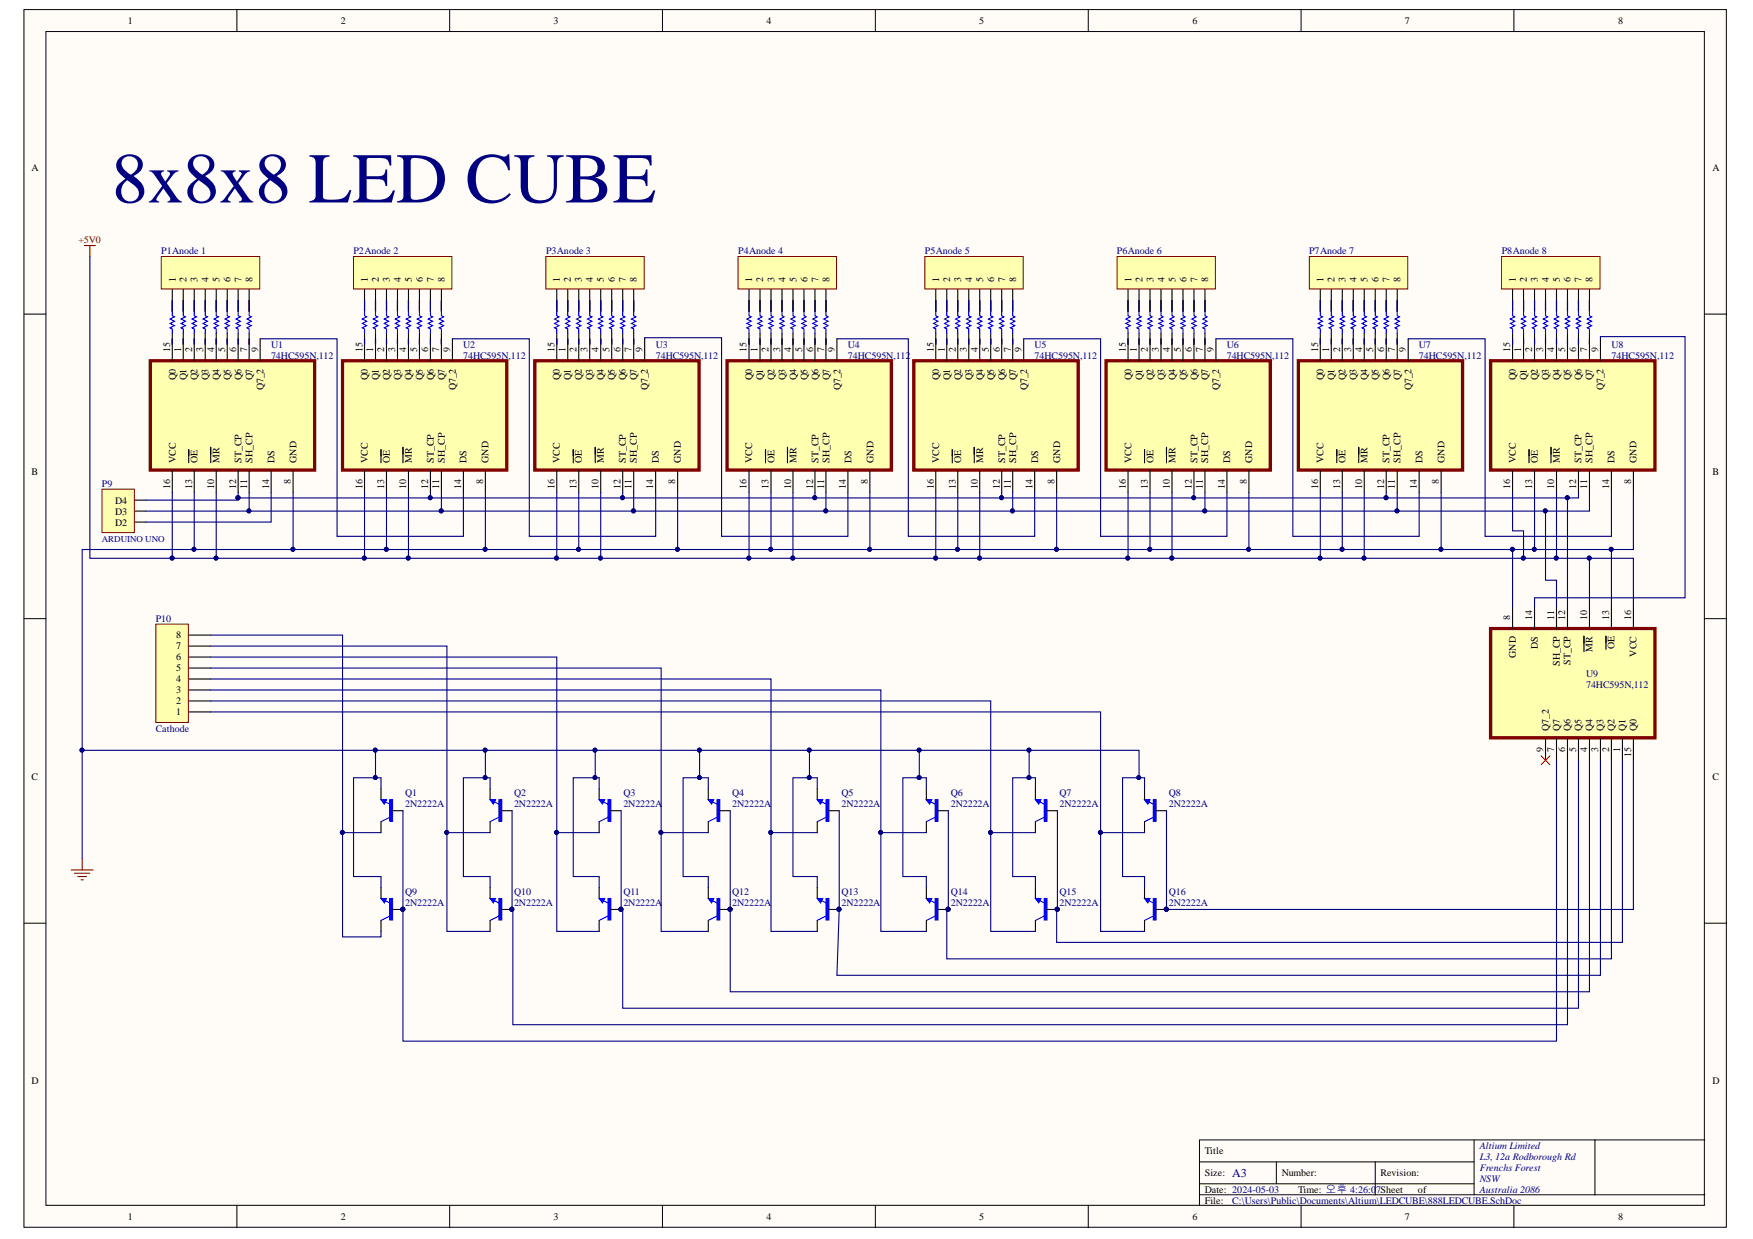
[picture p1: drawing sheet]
<svg xmlns="http://www.w3.org/2000/svg" width="297mm" height="210mm" viewBox="0 0 297 210" stroke-linecap="round" stroke-linejoin="round" font-family="sans-serif">
<defs><g id="words">
<text font-size="12.1" fill="#000080" x="18.9" y="34.3">8x8x8 LED CUBE</text>
<text font-size="2" fill="#000080" x="208.8" y="199.4">A3</text>
<g font-size="1.7">
<text x="21.6" y="4.1">1</text>
<text x="57.8" y="4.1">2</text>
<text x="93.8" y="4.1">3</text>
<text x="129.9" y="4.1">4</text>
<text x="165.9" y="4.1">5</text>
<text x="202" y="4.1">6</text>
<text x="238.1" y="4.1">7</text>
<text x="274.2" y="4.1">8</text>
<text x="5.3" y="28.9">A</text>
<text x="290.2" y="28.9">A</text>
<text x="29.8" y="47.7" transform="rotate(-90 29.8 47.7)">1</text>
<text x="31.6" y="47.7" transform="rotate(-90 31.6 47.7)">2</text>
<text x="33.5" y="47.7" transform="rotate(-90 33.5 47.7)">3</text>
<text x="35.4" y="47.7" transform="rotate(-90 35.4 47.7)">4</text>
<text x="37.2" y="47.7" transform="rotate(-90 37.2 47.7)">5</text>
<text x="39.1" y="47.7" transform="rotate(-90 39.1 47.7)">6</text>
<text x="40.9" y="47.7" transform="rotate(-90 40.9 47.7)">7</text>
<text x="42.8" y="47.7" transform="rotate(-90 42.8 47.7)">8</text>
<text x="62.3" y="47.7" transform="rotate(-90 62.3 47.7)">1</text>
<text x="64.2" y="47.7" transform="rotate(-90 64.2 47.7)">2</text>
<text x="66" y="47.7" transform="rotate(-90 66 47.7)">3</text>
<text x="67.9" y="47.7" transform="rotate(-90 67.9 47.7)">4</text>
<text x="69.8" y="47.7" transform="rotate(-90 69.8 47.7)">5</text>
<text x="71.6" y="47.7" transform="rotate(-90 71.6 47.7)">6</text>
<text x="73.5" y="47.7" transform="rotate(-90 73.5 47.7)">7</text>
<text x="75.4" y="47.7" transform="rotate(-90 75.4 47.7)">8</text>
<text x="94.9" y="47.7" transform="rotate(-90 94.9 47.7)">1</text>
<text x="96.7" y="47.7" transform="rotate(-90 96.7 47.7)">2</text>
<text x="98.6" y="47.7" transform="rotate(-90 98.6 47.7)">3</text>
<text x="100.5" y="47.7" transform="rotate(-90 100.5 47.7)">4</text>
<text x="102.3" y="47.7" transform="rotate(-90 102.3 47.7)">5</text>
<text x="104.2" y="47.7" transform="rotate(-90 104.2 47.7)">6</text>
<text x="106.1" y="47.7" transform="rotate(-90 106.1 47.7)">7</text>
<text x="107.9" y="47.7" transform="rotate(-90 107.9 47.7)">8</text>
<text x="127.4" y="47.7" transform="rotate(-90 127.4 47.7)">1</text>
<text x="129.3" y="47.7" transform="rotate(-90 129.3 47.7)">2</text>
<text x="131.3" y="47.7" transform="rotate(-90 131.3 47.7)">3</text>
<text x="133.1" y="47.7" transform="rotate(-90 133.1 47.7)">4</text>
<text x="135" y="47.7" transform="rotate(-90 135 47.7)">5</text>
<text x="136.8" y="47.7" transform="rotate(-90 136.8 47.7)">6</text>
<text x="138.7" y="47.7" transform="rotate(-90 138.7 47.7)">7</text>
<text x="140.6" y="47.7" transform="rotate(-90 140.6 47.7)">8</text>
<text x="159.2" y="47.7" transform="rotate(-90 159.2 47.7)">1</text>
<text x="161" y="47.7" transform="rotate(-90 161 47.7)">2</text>
<text x="162.9" y="47.7" transform="rotate(-90 162.9 47.7)">3</text>
<text x="164.7" y="47.7" transform="rotate(-90 164.7 47.7)">4</text>
<text x="166.6" y="47.7" transform="rotate(-90 166.6 47.7)">5</text>
<text x="168.5" y="47.7" transform="rotate(-90 168.5 47.7)">6</text>
<text x="170.3" y="47.7" transform="rotate(-90 170.3 47.7)">7</text>
<text x="172.2" y="47.7" transform="rotate(-90 172.2 47.7)">8</text>
<text x="191.7" y="47.7" transform="rotate(-90 191.7 47.7)">1</text>
<text x="193.6" y="47.7" transform="rotate(-90 193.6 47.7)">2</text>
<text x="195.4" y="47.7" transform="rotate(-90 195.4 47.7)">3</text>
<text x="197.3" y="47.7" transform="rotate(-90 197.3 47.7)">4</text>
<text x="199.2" y="47.7" transform="rotate(-90 199.2 47.7)">5</text>
<text x="201" y="47.7" transform="rotate(-90 201 47.7)">6</text>
<text x="202.9" y="47.7" transform="rotate(-90 202.9 47.7)">7</text>
<text x="204.7" y="47.7" transform="rotate(-90 204.7 47.7)">8</text>
<text x="224.3" y="47.7" transform="rotate(-90 224.3 47.7)">1</text>
<text x="226.1" y="47.7" transform="rotate(-90 226.1 47.7)">2</text>
<text x="228" y="47.7" transform="rotate(-90 228 47.7)">3</text>
<text x="229.9" y="47.7" transform="rotate(-90 229.9 47.7)">4</text>
<text x="231.7" y="47.7" transform="rotate(-90 231.7 47.7)">5</text>
<text x="233.6" y="47.7" transform="rotate(-90 233.6 47.7)">6</text>
<text x="235.4" y="47.7" transform="rotate(-90 235.4 47.7)">7</text>
<text x="237.3" y="47.7" transform="rotate(-90 237.3 47.7)">8</text>
<text x="256.8" y="47.7" transform="rotate(-90 256.8 47.7)">1</text>
<text x="258.7" y="47.7" transform="rotate(-90 258.7 47.7)">2</text>
<text x="260.6" y="47.7" transform="rotate(-90 260.6 47.7)">3</text>
<text x="262.4" y="47.7" transform="rotate(-90 262.4 47.7)">4</text>
<text x="264.3" y="47.7" transform="rotate(-90 264.3 47.7)">5</text>
<text x="266.1" y="47.7" transform="rotate(-90 266.1 47.7)">6</text>
<text x="268" y="47.7" transform="rotate(-90 268 47.7)">7</text>
<text x="269.9" y="47.7" transform="rotate(-90 269.9 47.7)">8</text>
<text x="28.8" y="59.6" transform="rotate(-90 28.8 59.6)">15</text>
<text x="30.7" y="59.6" transform="rotate(-90 30.7 59.6)">1</text>
<text x="32.6" y="59.6" transform="rotate(-90 32.6 59.6)">2</text>
<text x="34.4" y="59.6" transform="rotate(-90 34.4 59.6)">3</text>
<text x="36.3" y="59.6" transform="rotate(-90 36.3 59.6)">4</text>
<text x="38.1" y="59.6" transform="rotate(-90 38.1 59.6)">5</text>
<text x="40" y="59.6" transform="rotate(-90 40 59.6)">6</text>
<text x="41.9" y="59.6" transform="rotate(-90 41.9 59.6)">7</text>
<text x="43.7" y="59.6" transform="rotate(-90 43.7 59.6)">9</text>
<text x="61.4" y="59.6" transform="rotate(-90 61.4 59.6)">15</text>
<text x="63.3" y="59.6" transform="rotate(-90 63.3 59.6)">1</text>
<text x="65.1" y="59.6" transform="rotate(-90 65.1 59.6)">2</text>
<text x="67" y="59.6" transform="rotate(-90 67 59.6)">3</text>
<text x="68.8" y="59.6" transform="rotate(-90 68.8 59.6)">4</text>
<text x="70.7" y="59.6" transform="rotate(-90 70.7 59.6)">5</text>
<text x="72.6" y="59.6" transform="rotate(-90 72.6 59.6)">6</text>
<text x="74.4" y="59.6" transform="rotate(-90 74.4 59.6)">7</text>
<text x="76.3" y="59.6" transform="rotate(-90 76.3 59.6)">9</text>
<text x="94" y="59.6" transform="rotate(-90 94 59.6)">15</text>
<text x="95.8" y="59.6" transform="rotate(-90 95.8 59.6)">1</text>
<text x="97.7" y="59.6" transform="rotate(-90 97.7 59.6)">2</text>
<text x="99.5" y="59.6" transform="rotate(-90 99.5 59.6)">3</text>
<text x="101.4" y="59.6" transform="rotate(-90 101.4 59.6)">4</text>
<text x="103.3" y="59.6" transform="rotate(-90 103.3 59.6)">5</text>
<text x="105.1" y="59.6" transform="rotate(-90 105.1 59.6)">6</text>
<text x="107" y="59.6" transform="rotate(-90 107 59.6)">7</text>
<text x="108.8" y="59.6" transform="rotate(-90 108.8 59.6)">9</text>
<text x="126.5" y="59.6" transform="rotate(-90 126.5 59.6)">15</text>
<text x="128.4" y="59.6" transform="rotate(-90 128.4 59.6)">1</text>
<text x="130.2" y="59.6" transform="rotate(-90 130.2 59.6)">2</text>
<text x="132.2" y="59.6" transform="rotate(-90 132.2 59.6)">3</text>
<text x="134" y="59.6" transform="rotate(-90 134 59.6)">4</text>
<text x="135.9" y="59.6" transform="rotate(-90 135.9 59.6)">5</text>
<text x="137.8" y="59.6" transform="rotate(-90 137.8 59.6)">6</text>
<text x="139.6" y="59.6" transform="rotate(-90 139.6 59.6)">7</text>
<text x="141.5" y="59.6" transform="rotate(-90 141.5 59.6)">9</text>
<text x="158.2" y="59.6" transform="rotate(-90 158.2 59.6)">15</text>
<text x="160.1" y="59.6" transform="rotate(-90 160.1 59.6)">1</text>
<text x="162" y="59.6" transform="rotate(-90 162 59.6)">2</text>
<text x="163.8" y="59.6" transform="rotate(-90 163.8 59.6)">3</text>
<text x="165.7" y="59.6" transform="rotate(-90 165.7 59.6)">4</text>
<text x="167.5" y="59.6" transform="rotate(-90 167.5 59.6)">5</text>
<text x="169.4" y="59.6" transform="rotate(-90 169.4 59.6)">6</text>
<text x="171.3" y="59.6" transform="rotate(-90 171.3 59.6)">7</text>
<text x="173.1" y="59.6" transform="rotate(-90 173.1 59.6)">9</text>
<text x="190.8" y="59.6" transform="rotate(-90 190.8 59.6)">15</text>
<text x="192.7" y="59.6" transform="rotate(-90 192.7 59.6)">1</text>
<text x="194.5" y="59.6" transform="rotate(-90 194.5 59.6)">2</text>
<text x="196.4" y="59.6" transform="rotate(-90 196.4 59.6)">3</text>
<text x="198.2" y="59.6" transform="rotate(-90 198.2 59.6)">4</text>
<text x="200.1" y="59.6" transform="rotate(-90 200.1 59.6)">5</text>
<text x="202" y="59.6" transform="rotate(-90 202 59.6)">6</text>
<text x="203.8" y="59.6" transform="rotate(-90 203.8 59.6)">7</text>
<text x="205.7" y="59.6" transform="rotate(-90 205.7 59.6)">9</text>
<text x="223.4" y="59.6" transform="rotate(-90 223.4 59.6)">15</text>
<text x="225.2" y="59.6" transform="rotate(-90 225.2 59.6)">1</text>
<text x="227.1" y="59.6" transform="rotate(-90 227.1 59.6)">2</text>
<text x="228.9" y="59.6" transform="rotate(-90 228.9 59.6)">3</text>
<text x="230.8" y="59.6" transform="rotate(-90 230.8 59.6)">4</text>
<text x="232.7" y="59.6" transform="rotate(-90 232.7 59.6)">5</text>
<text x="234.5" y="59.6" transform="rotate(-90 234.5 59.6)">6</text>
<text x="236.4" y="59.6" transform="rotate(-90 236.4 59.6)">7</text>
<text x="238.2" y="59.6" transform="rotate(-90 238.2 59.6)">9</text>
<text x="255.9" y="59.6" transform="rotate(-90 255.9 59.6)">15</text>
<text x="257.8" y="59.6" transform="rotate(-90 257.8 59.6)">1</text>
<text x="259.6" y="59.6" transform="rotate(-90 259.6 59.6)">2</text>
<text x="261.5" y="59.6" transform="rotate(-90 261.5 59.6)">3</text>
<text x="263.4" y="59.6" transform="rotate(-90 263.4 59.6)">4</text>
<text x="265.2" y="59.6" transform="rotate(-90 265.2 59.6)">5</text>
<text x="267.1" y="59.6" transform="rotate(-90 267.1 59.6)">6</text>
<text x="268.9" y="59.6" transform="rotate(-90 268.9 59.6)">7</text>
<text x="270.8" y="59.6" transform="rotate(-90 270.8 59.6)">9</text>
<text x="29.8" y="64.5" transform="rotate(-90 29.8 64.5)">Q0</text>
<text x="31.6" y="64.5" transform="rotate(-90 31.6 64.5)">Q1</text>
<text x="33.5" y="64.5" transform="rotate(-90 33.5 64.5)">Q2</text>
<text x="35.4" y="64.5" transform="rotate(-90 35.4 64.5)">Q3</text>
<text x="37.2" y="64.5" transform="rotate(-90 37.2 64.5)">Q4</text>
<text x="39.1" y="64.5" transform="rotate(-90 39.1 64.5)">Q5</text>
<text x="40.9" y="64.5" transform="rotate(-90 40.9 64.5)">Q6</text>
<text x="42.8" y="64.5" transform="rotate(-90 42.8 64.5)">Q7</text>
<text x="62.3" y="64.5" transform="rotate(-90 62.3 64.5)">Q0</text>
<text x="64.2" y="64.5" transform="rotate(-90 64.2 64.5)">Q1</text>
<text x="66" y="64.5" transform="rotate(-90 66 64.5)">Q2</text>
<text x="67.9" y="64.5" transform="rotate(-90 67.9 64.5)">Q3</text>
<text x="69.8" y="64.5" transform="rotate(-90 69.8 64.5)">Q4</text>
<text x="71.6" y="64.5" transform="rotate(-90 71.6 64.5)">Q5</text>
<text x="73.5" y="64.5" transform="rotate(-90 73.5 64.5)">Q6</text>
<text x="75.4" y="64.5" transform="rotate(-90 75.4 64.5)">Q7</text>
<text x="94.9" y="64.5" transform="rotate(-90 94.9 64.5)">Q0</text>
<text x="96.7" y="64.5" transform="rotate(-90 96.7 64.5)">Q1</text>
<text x="98.6" y="64.5" transform="rotate(-90 98.6 64.5)">Q2</text>
<text x="100.5" y="64.5" transform="rotate(-90 100.5 64.5)">Q3</text>
<text x="102.3" y="64.5" transform="rotate(-90 102.3 64.5)">Q4</text>
<text x="104.2" y="64.5" transform="rotate(-90 104.2 64.5)">Q5</text>
<text x="106.1" y="64.5" transform="rotate(-90 106.1 64.5)">Q6</text>
<text x="107.9" y="64.5" transform="rotate(-90 107.9 64.5)">Q7</text>
<text x="127.4" y="64.5" transform="rotate(-90 127.4 64.5)">Q0</text>
<text x="129.3" y="64.5" transform="rotate(-90 129.3 64.5)">Q1</text>
<text x="131.3" y="64.5" transform="rotate(-90 131.3 64.5)">Q2</text>
<text x="133.1" y="64.5" transform="rotate(-90 133.1 64.5)">Q3</text>
<text x="135" y="64.5" transform="rotate(-90 135 64.5)">Q4</text>
<text x="136.8" y="64.5" transform="rotate(-90 136.8 64.5)">Q5</text>
<text x="138.7" y="64.5" transform="rotate(-90 138.7 64.5)">Q6</text>
<text x="140.6" y="64.5" transform="rotate(-90 140.6 64.5)">Q7</text>
<text x="159.2" y="64.5" transform="rotate(-90 159.2 64.5)">Q0</text>
<text x="161" y="64.5" transform="rotate(-90 161 64.5)">Q1</text>
<text x="162.9" y="64.5" transform="rotate(-90 162.9 64.5)">Q2</text>
<text x="164.7" y="64.5" transform="rotate(-90 164.7 64.5)">Q3</text>
<text x="166.6" y="64.5" transform="rotate(-90 166.6 64.5)">Q4</text>
<text x="168.5" y="64.5" transform="rotate(-90 168.5 64.5)">Q5</text>
<text x="170.3" y="64.5" transform="rotate(-90 170.3 64.5)">Q6</text>
<text x="172.2" y="64.5" transform="rotate(-90 172.2 64.5)">Q7</text>
<text x="191.7" y="64.5" transform="rotate(-90 191.7 64.5)">Q0</text>
<text x="193.6" y="64.5" transform="rotate(-90 193.6 64.5)">Q1</text>
<text x="195.4" y="64.5" transform="rotate(-90 195.4 64.5)">Q2</text>
<text x="197.3" y="64.5" transform="rotate(-90 197.3 64.5)">Q3</text>
<text x="199.2" y="64.5" transform="rotate(-90 199.2 64.5)">Q4</text>
<text x="201" y="64.5" transform="rotate(-90 201 64.5)">Q5</text>
<text x="202.9" y="64.5" transform="rotate(-90 202.9 64.5)">Q6</text>
<text x="204.7" y="64.5" transform="rotate(-90 204.7 64.5)">Q7</text>
<text x="224.3" y="64.5" transform="rotate(-90 224.3 64.5)">Q0</text>
<text x="226.1" y="64.5" transform="rotate(-90 226.1 64.5)">Q1</text>
<text x="228" y="64.5" transform="rotate(-90 228 64.5)">Q2</text>
<text x="229.9" y="64.5" transform="rotate(-90 229.9 64.5)">Q3</text>
<text x="231.7" y="64.5" transform="rotate(-90 231.7 64.5)">Q4</text>
<text x="233.6" y="64.5" transform="rotate(-90 233.6 64.5)">Q5</text>
<text x="235.4" y="64.5" transform="rotate(-90 235.4 64.5)">Q6</text>
<text x="237.3" y="64.5" transform="rotate(-90 237.3 64.5)">Q7</text>
<text x="256.8" y="64.5" transform="rotate(-90 256.8 64.5)">Q0</text>
<text x="258.7" y="64.5" transform="rotate(-90 258.7 64.5)">Q1</text>
<text x="260.6" y="64.5" transform="rotate(-90 260.6 64.5)">Q2</text>
<text x="262.4" y="64.5" transform="rotate(-90 262.4 64.5)">Q3</text>
<text x="264.3" y="64.5" transform="rotate(-90 264.3 64.5)">Q4</text>
<text x="266.1" y="64.5" transform="rotate(-90 266.1 64.5)">Q5</text>
<text x="268" y="64.5" transform="rotate(-90 268 64.5)">Q6</text>
<text x="269.9" y="64.5" transform="rotate(-90 269.9 64.5)">Q7</text>
<text x="44.7" y="66.1" transform="rotate(-90 44.7 66.1)">Q7_2</text>
<text x="77.2" y="66.1" transform="rotate(-90 77.2 66.1)">Q7_2</text>
<text x="109.8" y="66.1" transform="rotate(-90 109.8 66.1)">Q7_2</text>
<text x="142.4" y="66.1" transform="rotate(-90 142.4 66.1)">Q7_2</text>
<text x="174" y="66.1" transform="rotate(-90 174 66.1)">Q7_2</text>
<text x="206.6" y="66.1" transform="rotate(-90 206.6 66.1)">Q7_2</text>
<text x="239.2" y="66.1" transform="rotate(-90 239.2 66.1)">Q7_2</text>
<text x="271.7" y="66.1" transform="rotate(-90 271.7 66.1)">Q7_2</text>
<text x="5.3" y="80.5">B</text>
<text x="28.8" y="82.9" transform="rotate(-90 28.8 82.9)">16</text>
<text x="29.8" y="78.4" transform="rotate(-90 29.8 78.4)">VCC</text>
<text x="32.6" y="82.9" transform="rotate(-90 32.6 82.9)">13</text>
<text x="33.5" y="78.4" transform="rotate(-90 33.5 78.4)">OE</text>
<text x="36.3" y="82.9" transform="rotate(-90 36.3 82.9)">10</text>
<text x="37.2" y="78.4" transform="rotate(-90 37.2 78.4)">MR</text>
<text x="40" y="82.9" transform="rotate(-90 40 82.9)">12</text>
<text x="40.9" y="78.4" transform="rotate(-90 40.9 78.4)">ST_CP</text>
<text x="41.9" y="82.8" transform="rotate(-90 41.9 82.8)">11</text>
<text x="42.8" y="78.4" transform="rotate(-90 42.8 78.4)">SH_CP</text>
<text x="45.6" y="82.9" transform="rotate(-90 45.6 82.9)">14</text>
<text x="46.5" y="78.4" transform="rotate(-90 46.5 78.4)">DS</text>
<text x="49.3" y="82" transform="rotate(-90 49.3 82)">8</text>
<text x="50.2" y="78.4" transform="rotate(-90 50.2 78.4)">GND</text>
<text x="61.4" y="82.9" transform="rotate(-90 61.4 82.9)">16</text>
<text x="62.3" y="78.4" transform="rotate(-90 62.3 78.4)">VCC</text>
<text x="65.1" y="82.9" transform="rotate(-90 65.1 82.9)">13</text>
<text x="66" y="78.4" transform="rotate(-90 66 78.4)">OE</text>
<text x="68.8" y="82.9" transform="rotate(-90 68.8 82.9)">10</text>
<text x="69.8" y="78.4" transform="rotate(-90 69.8 78.4)">MR</text>
<text x="72.6" y="82.9" transform="rotate(-90 72.6 82.9)">12</text>
<text x="73.5" y="78.4" transform="rotate(-90 73.5 78.4)">ST_CP</text>
<text x="74.4" y="82.8" transform="rotate(-90 74.4 82.8)">11</text>
<text x="75.4" y="78.4" transform="rotate(-90 75.4 78.4)">SH_CP</text>
<text x="78.1" y="82.9" transform="rotate(-90 78.1 82.9)">14</text>
<text x="79.1" y="78.4" transform="rotate(-90 79.1 78.4)">DS</text>
<text x="81.9" y="82" transform="rotate(-90 81.9 82)">8</text>
<text x="82.8" y="78.4" transform="rotate(-90 82.8 78.4)">GND</text>
<text x="94" y="82.9" transform="rotate(-90 94 82.9)">16</text>
<text x="94.9" y="78.4" transform="rotate(-90 94.9 78.4)">VCC</text>
<text x="97.7" y="82.9" transform="rotate(-90 97.7 82.9)">13</text>
<text x="98.6" y="78.4" transform="rotate(-90 98.6 78.4)">OE</text>
<text x="101.4" y="82.9" transform="rotate(-90 101.4 82.9)">10</text>
<text x="102.3" y="78.4" transform="rotate(-90 102.3 78.4)">MR</text>
<text x="105.1" y="82.9" transform="rotate(-90 105.1 82.9)">12</text>
<text x="106.1" y="78.4" transform="rotate(-90 106.1 78.4)">ST_CP</text>
<text x="107" y="82.8" transform="rotate(-90 107 82.8)">11</text>
<text x="107.9" y="78.4" transform="rotate(-90 107.9 78.4)">SH_CP</text>
<text x="110.7" y="82.9" transform="rotate(-90 110.7 82.9)">14</text>
<text x="111.6" y="78.4" transform="rotate(-90 111.6 78.4)">DS</text>
<text x="114.4" y="82" transform="rotate(-90 114.4 82)">8</text>
<text x="115.4" y="78.4" transform="rotate(-90 115.4 78.4)">GND</text>
<text x="126.5" y="82.9" transform="rotate(-90 126.5 82.9)">16</text>
<text x="127.4" y="78.4" transform="rotate(-90 127.4 78.4)">VCC</text>
<text x="130.2" y="82.9" transform="rotate(-90 130.2 82.9)">13</text>
<text x="131.3" y="78.4" transform="rotate(-90 131.3 78.4)">OE</text>
<text x="134" y="82.9" transform="rotate(-90 134 82.9)">10</text>
<text x="135" y="78.4" transform="rotate(-90 135 78.4)">MR</text>
<text x="137.8" y="82.9" transform="rotate(-90 137.8 82.9)">12</text>
<text x="138.7" y="78.4" transform="rotate(-90 138.7 78.4)">ST_CP</text>
<text x="139.6" y="82.8" transform="rotate(-90 139.6 82.8)">11</text>
<text x="140.6" y="78.4" transform="rotate(-90 140.6 78.4)">SH_CP</text>
<text x="143.3" y="82.9" transform="rotate(-90 143.3 82.9)">14</text>
<text x="144.3" y="78.4" transform="rotate(-90 144.3 78.4)">DS</text>
<text x="147.1" y="82" transform="rotate(-90 147.1 82)">8</text>
<text x="148" y="78.4" transform="rotate(-90 148 78.4)">GND</text>
<text x="158.2" y="82.9" transform="rotate(-90 158.2 82.9)">16</text>
<text x="159.2" y="78.4" transform="rotate(-90 159.2 78.4)">VCC</text>
<text x="162" y="82.9" transform="rotate(-90 162 82.9)">13</text>
<text x="162.9" y="78.4" transform="rotate(-90 162.9 78.4)">OE</text>
<text x="165.7" y="82.9" transform="rotate(-90 165.7 82.9)">10</text>
<text x="166.6" y="78.4" transform="rotate(-90 166.6 78.4)">MR</text>
<text x="169.4" y="82.9" transform="rotate(-90 169.4 82.9)">12</text>
<text x="170.3" y="78.4" transform="rotate(-90 170.3 78.4)">ST_CP</text>
<text x="171.3" y="82.8" transform="rotate(-90 171.3 82.8)">11</text>
<text x="172.2" y="78.4" transform="rotate(-90 172.2 78.4)">SH_CP</text>
<text x="175" y="82.9" transform="rotate(-90 175 82.9)">14</text>
<text x="175.9" y="78.4" transform="rotate(-90 175.9 78.4)">DS</text>
<text x="178.7" y="82" transform="rotate(-90 178.7 82)">8</text>
<text x="179.6" y="78.4" transform="rotate(-90 179.6 78.4)">GND</text>
<text x="190.8" y="82.9" transform="rotate(-90 190.8 82.9)">16</text>
<text x="191.7" y="78.4" transform="rotate(-90 191.7 78.4)">VCC</text>
<text x="194.5" y="82.9" transform="rotate(-90 194.5 82.9)">13</text>
<text x="195.4" y="78.4" transform="rotate(-90 195.4 78.4)">OE</text>
<text x="198.2" y="82.9" transform="rotate(-90 198.2 82.9)">10</text>
<text x="199.2" y="78.4" transform="rotate(-90 199.2 78.4)">MR</text>
<text x="202" y="82.9" transform="rotate(-90 202 82.9)">12</text>
<text x="202.9" y="78.4" transform="rotate(-90 202.9 78.4)">ST_CP</text>
<text x="203.8" y="82.8" transform="rotate(-90 203.8 82.8)">11</text>
<text x="204.7" y="78.4" transform="rotate(-90 204.7 78.4)">SH_CP</text>
<text x="207.5" y="82.9" transform="rotate(-90 207.5 82.9)">14</text>
<text x="208.5" y="78.4" transform="rotate(-90 208.5 78.4)">DS</text>
<text x="211.3" y="82" transform="rotate(-90 211.3 82)">8</text>
<text x="212.2" y="78.4" transform="rotate(-90 212.2 78.4)">GND</text>
<text x="223.4" y="82.9" transform="rotate(-90 223.4 82.9)">16</text>
<text x="224.3" y="78.4" transform="rotate(-90 224.3 78.4)">VCC</text>
<text x="227.1" y="82.9" transform="rotate(-90 227.1 82.9)">13</text>
<text x="228" y="78.4" transform="rotate(-90 228 78.4)">OE</text>
<text x="230.8" y="82.9" transform="rotate(-90 230.8 82.9)">10</text>
<text x="231.7" y="78.4" transform="rotate(-90 231.7 78.4)">MR</text>
<text x="234.5" y="82.9" transform="rotate(-90 234.5 82.9)">12</text>
<text x="235.4" y="78.4" transform="rotate(-90 235.4 78.4)">ST_CP</text>
<text x="236.4" y="82.8" transform="rotate(-90 236.4 82.8)">11</text>
<text x="237.3" y="78.4" transform="rotate(-90 237.3 78.4)">SH_CP</text>
<text x="240.1" y="82.9" transform="rotate(-90 240.1 82.9)">14</text>
<text x="241" y="78.4" transform="rotate(-90 241 78.4)">DS</text>
<text x="243.8" y="82" transform="rotate(-90 243.8 82)">8</text>
<text x="244.7" y="78.4" transform="rotate(-90 244.7 78.4)">GND</text>
<text x="255.9" y="82.9" transform="rotate(-90 255.9 82.9)">16</text>
<text x="256.8" y="78.4" transform="rotate(-90 256.8 78.4)">VCC</text>
<text x="259.6" y="82.9" transform="rotate(-90 259.6 82.9)">13</text>
<text x="260.6" y="78.4" transform="rotate(-90 260.6 78.4)">OE</text>
<text x="263.4" y="82.9" transform="rotate(-90 263.4 82.9)">10</text>
<text x="264.3" y="78.4" transform="rotate(-90 264.3 78.4)">MR</text>
<text x="267.1" y="82.9" transform="rotate(-90 267.1 82.9)">12</text>
<text x="268" y="78.4" transform="rotate(-90 268 78.4)">ST_CP</text>
<text x="268.9" y="82.8" transform="rotate(-90 268.9 82.8)">11</text>
<text x="269.9" y="78.4" transform="rotate(-90 269.9 78.4)">SH_CP</text>
<text x="272.7" y="82.9" transform="rotate(-90 272.7 82.9)">14</text>
<text x="273.6" y="78.4" transform="rotate(-90 273.6 78.4)">DS</text>
<text x="276.4" y="82" transform="rotate(-90 276.4 82)">8</text>
<text x="277.3" y="78.4" transform="rotate(-90 277.3 78.4)">GND</text>
<text x="290.2" y="80.5">B</text>
<text x="19.5" y="89">D2</text>
<text x="19.5" y="87.2">D3</text>
<text x="19.5" y="85.3">D4</text>
<text x="255.9" y="105" transform="rotate(-90 255.9 105)">8</text>
<text x="259.6" y="105" transform="rotate(-90 259.6 105)">14</text>
<text x="263.4" y="105" transform="rotate(-90 263.4 105)">11</text>
<text x="265.2" y="105" transform="rotate(-90 265.2 105)">12</text>
<text x="268.9" y="105" transform="rotate(-90 268.9 105)">10</text>
<text x="272.7" y="105" transform="rotate(-90 272.7 105)">13</text>
<text x="276.4" y="105" transform="rotate(-90 276.4 105)">16</text>
<text x="29.9" y="113.7">5</text>
<text x="29.9" y="111.9">6</text>
<text x="29.9" y="110">7</text>
<text x="29.9" y="108.1">8</text>
<text x="256.8" y="111.4" transform="rotate(-90 256.8 111.4)">GND</text>
<text x="260.6" y="109.9" transform="rotate(-90 260.6 109.9)">DS</text>
<text x="264.3" y="112.8" transform="rotate(-90 264.3 112.8)">SH_CP</text>
<text x="266.1" y="112.6" transform="rotate(-90 266.1 112.6)">ST_CP</text>
<text x="269.9" y="110.4" transform="rotate(-90 269.9 110.4)">MR</text>
<text x="273.6" y="110" transform="rotate(-90 273.6 110)">OE</text>
<text x="277.3" y="111.3" transform="rotate(-90 277.3 111.3)">VCC</text>
<text x="29.9" y="119.3">2</text>
<text x="29.9" y="117.4">3</text>
<text x="29.9" y="115.6">4</text>
<text x="29.9" y="121.1">1</text>
<text x="262.4" y="123.8" transform="rotate(-90 262.4 123.8)">Q7_2</text>
<text x="264.3" y="123.8" transform="rotate(-90 264.3 123.8)">Q7</text>
<text x="266.1" y="123.8" transform="rotate(-90 266.1 123.8)">Q6</text>
<text x="268" y="123.8" transform="rotate(-90 268 123.8)">Q5</text>
<text x="269.9" y="123.8" transform="rotate(-90 269.9 123.8)">Q4</text>
<text x="271.7" y="123.8" transform="rotate(-90 271.7 123.8)">Q3</text>
<text x="273.6" y="123.8" transform="rotate(-90 273.6 123.8)">Q2</text>
<text x="275.4" y="123.8" transform="rotate(-90 275.4 123.8)">Q1</text>
<text x="277.3" y="123.8" transform="rotate(-90 277.3 123.8)">Q0</text>
<text x="261.5" y="127.4" transform="rotate(-90 261.5 127.4)">9</text>
<text x="263.4" y="127.4" transform="rotate(-90 263.4 127.4)">7</text>
<text x="265.2" y="127.4" transform="rotate(-90 265.2 127.4)">6</text>
<text x="267.1" y="127.4" transform="rotate(-90 267.1 127.4)">5</text>
<text x="268.9" y="127.4" transform="rotate(-90 268.9 127.4)">4</text>
<text x="270.8" y="127.4" transform="rotate(-90 270.8 127.4)">3</text>
<text x="272.7" y="127.4" transform="rotate(-90 272.7 127.4)">2</text>
<text x="274.5" y="127.4" transform="rotate(-90 274.5 127.4)">1</text>
<text x="276.4" y="128.2" transform="rotate(-90 276.4 128.2)">15</text>
<text x="5.3" y="132.1">C</text>
<text x="290.2" y="132.1">C</text>
<text x="5.3" y="183.7">D</text>
<text x="290.2" y="183.7">D</text>
<text x="204.2" y="195.6">Title</text>
<text x="204.2" y="199.3">Size:</text>
<text x="204.2" y="202.1">Date: 2024-05-03</text>
<text x="204.2" y="203.9">File:</text>
<text x="217.2" y="199.3">Number:</text>
<text x="220" y="202.1">Time: 오후 4:26:07Sheet</text>
<text x="233.9" y="199.3">Revision:</text>
<text x="240.3" y="202.1">of</text>
<text x="21.6" y="206.7">1</text>
<text x="57.8" y="206.7">2</text>
<text x="93.8" y="206.7">3</text>
<text x="129.9" y="206.7">4</text>
<text x="165.9" y="206.7">5</text>
<text x="202" y="206.7">6</text>
<text x="238.1" y="206.7">7</text>
<text x="274.2" y="206.7">8</text>
</g>
<text font-size="1.7" fill="#800000" x="13.3" y="41.2">+5V0</text>
<g font-size="1.7" fill="#000080">
<text x="27.3" y="43.1">P1Anode 1</text>
<text x="59.9" y="43.1">P2Anode 2</text>
<text x="92.5" y="43.1">P3Anode 3</text>
<text x="125.1" y="43.1">P4Anode 4</text>
<text x="156.7" y="43.1">P5Anode 5</text>
<text x="189.3" y="43.1">P6Anode 6</text>
<text x="221.8" y="43.1">P7Anode 7</text>
<text x="254.5" y="43.1">P8Anode 8</text>
<text x="45.9" y="58.9">U1</text>
<text x="78.5" y="58.9">U2</text>
<text x="111.1" y="58.9">U3</text>
<text x="143.7" y="58.9">U4</text>
<text x="175.3" y="58.9">U5</text>
<text x="207.9" y="58.9">U6</text>
<text x="240.4" y="58.9">U7</text>
<text x="273.1" y="58.9">U8</text>
<text x="45.9" y="60.7">74HC595N,112</text>
<text x="78.5" y="60.7">74HC595N,112</text>
<text x="111.1" y="60.7">74HC595N,112</text>
<text x="143.7" y="60.7">74HC595N,112</text>
<text x="175.3" y="60.7">74HC595N,112</text>
<text x="207.9" y="60.7">74HC595N,112</text>
<text x="240.4" y="60.7">74HC595N,112</text>
<text x="273.1" y="60.7">74HC595N,112</text>
<text x="17.3" y="82.5">P9</text>
<text x="26.4" y="105.3">P10</text>
<text x="268.8" y="114.6">U9</text>
<text x="268.8" y="116.5">74HC595N,112</text>
<text x="26.4" y="123.9">Cathode</text>
<text x="68.7" y="134.9">Q1</text>
<text x="68.7" y="136.8">2N2222A</text>
<text x="87.1" y="134.9">Q2</text>
<text x="87.1" y="136.8">2N2222A</text>
<text x="105.6" y="134.9">Q3</text>
<text x="105.6" y="136.8">2N2222A</text>
<text x="124.1" y="134.9">Q4</text>
<text x="124.1" y="136.8">2N2222A</text>
<text x="142.6" y="134.9">Q5</text>
<text x="142.6" y="136.8">2N2222A</text>
<text x="161.1" y="134.9">Q6</text>
<text x="161.1" y="136.8">2N2222A</text>
<text x="179.5" y="134.9">Q7</text>
<text x="179.5" y="136.8">2N2222A</text>
<text x="198.1" y="134.9">Q8</text>
<text x="198.1" y="136.8">2N2222A</text>
<text x="68.7" y="151.6">Q9</text>
<text x="68.7" y="153.5">2N2222A</text>
<text x="87.1" y="151.6">Q10</text>
<text x="87.1" y="153.5">2N2222A</text>
<text x="105.6" y="151.6">Q11</text>
<text x="105.6" y="153.5">2N2222A</text>
<text x="124.1" y="151.6">Q12</text>
<text x="124.1" y="153.5">2N2222A</text>
<text x="142.6" y="151.6">Q13</text>
<text x="142.6" y="153.5">2N2222A</text>
<text x="161.1" y="151.6">Q14</text>
<text x="161.1" y="153.5">2N2222A</text>
<text x="179.5" y="151.6">Q15</text>
<text x="179.5" y="153.5">2N2222A</text>
<text x="198.1" y="151.6">Q16</text>
<text x="198.1" y="153.5">2N2222A</text>
<text x="250.8" y="194.6">Altium Limited</text>
<text x="250.8" y="196.5">L3, 12a Rodborough Rd</text>
<text x="208.8" y="203.9">C:\Users\Public\Documents\Altium\LEDCUBE\888LEDCUBE.SchDoc</text>
<text x="250.8" y="198.4">Frenchs Forest</text>
<text x="250.8" y="200.2">NSW</text>
<text x="250.8" y="202.1">Australia 2086</text>
</g>
<text font-size="1.5" fill="#000080" x="17.3" y="91.8">ARDUINO UNO</text>
</g></defs>
<g fill="#fffcf8" stroke="#000" stroke-width=".17">
<path d="M4.1 1.6h288.4v206.3h-288.4z"/>
<path d="M7.8 5.3h281v198.9h-281z"/>
</g>
<g fill="none" stroke="#000" stroke-width=".17">
<path d="M40.1 1.6v3.7M76.2 1.6v3.7M112.3 1.6v3.7M148.3 1.6v3.7M184.4 1.6v3.7M220.5 1.6v3.7M256.5 1.6v3.7M4.1 53.2h3.7M288.9 53.2h3.7M4.1 104.8h3.7M288.9 104.8h3.7M4.1 156.4h3.7"/>
<path d="M288.9 156.4h3.7M203.2 196.8h46.6M216.3 196.8v3.8M233 196.8v5.6M249.8 193.1v9.3M270.3 193.1h-67.1v11.2M288.9 193.1h-18.6v9.3M40.1 204.3v3.7M76.2 204.3v3.7M112.3 204.3v3.7M148.3 204.3v3.7M184.4 204.3v3.7"/>
<path d="M203.2 202.4h85.7M203.2 200.6h46.6M220.5 204.3v3.7M256.5 204.3v3.7"/>
</g>
<path d="M27.3 43.5h16.7v5.5h-16.7z" fill="#ffffb0" stroke="#800000" stroke-width=".17"/>
<path d="M29.2 49v3.8M31.1 49v3.8M32.9 49v3.8M34.8 49v3.8M36.6 49v3.8M38.5 49v3.8M40.4 49v3.8M42.2 49v3.8" fill="none" stroke="#000" stroke-width=".19"/>
<path d="M17.3 82.9h5.5v7.3h-5.5z" fill="#ffffb0" stroke="#800000" stroke-width=".17"/>
<path d="M22.9 88.4h1.8M22.9 86.6h1.8M22.9 84.7h1.8" fill="none" stroke="#000" stroke-width=".19"/>
<path d="M25.5 61.1h27.8v18.5h-27.8z" fill="#ffffb0" stroke="#800000" stroke-width=".56"/>
<g fill="none" stroke="#000" stroke-width=".19">
<path d="M29.2 50.9v1.9M29.2 56.5v4.6M31.1 50.9v1.9M31.1 56.5v4.6M32.9 50.9v1.9M32.9 56.5v4.6M34.8 50.9v1.9M34.8 56.5v4.6M36.6 50.9v1.9M36.6 56.5v4.6M38.5 50.9v1.9M38.5 56.5v4.6"/>
<path d="M40.4 50.9v1.9M40.4 56.5v4.6M42.2 50.9v1.9M42.2 56.5v4.6M44.1 57.4v3.7M29.2 79.7v3.7M32 76.2v2.2M32.9 79.7v3.7M35.7 75.8v2.6M36.6 79.7v3.7M40.4 79.7v3.7M42.2 79.7v3.7"/>
<path d="M45.9 79.7v3.7M49.7 79.7v3.7"/>
</g>
<path d="M29.2 52.8v.7l.4 .2-.8 .4 .8 .3-.8 .4 .8 .4-.8 .3 .4 .2v.8M31.1 52.8v.7l.3 .2-.7 .4 .7 .3-.7 .4 .7 .4-.7 .3 .4 .2v.8M32.9 52.8v.7l.4 .2-.8 .4 .8 .3-.8 .4 .8 .4-.8 .3 .4 .2v.8M34.8 52.8v.7l.3 .2-.7 .4 .7 .3-.7 .4 .7 .4-.7 .3 .4 .2v.8M36.6 52.8v.7l.4 .2-.7 .4 .7 .3-.7 .4 .7 .4-.7 .3 .3 .2v.8M38.5 52.8v.7l.4 .2-.8 .4 .8 .3-.8 .4 .8 .4-.8 .3 .4 .2v.8M40.4 52.8v.7l.3 .2-.7 .4 .7 .3-.7 .4 .7 .4-.7 .3 .4 .2v.8M42.2 52.8v.7l.4 .2-.8 .4 .8 .3-.8 .4 .8 .4-.8 .3 .4 .2v.8" fill="none" stroke="#00f" stroke-width=".19"/>
<g fill="none" stroke="#000080" stroke-width=".19">
<path d="M29.2 50.9v1.9M29.2 57.4v.9M31.1 50.9v1.9M31.1 57.4v.9M32.9 50.9v1.9M32.9 57.4v.9M34.8 50.9v1.9M34.8 57.4v.9M36.6 50.9v1.9M36.6 57.4v.9M38.5 50.9v1.9M38.5 57.4v.9"/>
<path d="M40.4 50.9v1.9M40.4 57.4v.9M42.2 50.9v1.9M42.2 57.4v.9"/>
</g>
<path d="M59.9 43.5h16.7v5.5h-16.7z" fill="#ffffb0" stroke="#800000" stroke-width=".17"/>
<path d="M61.8 49v3.8M63.6 49v3.8M65.5 49v3.8M67.4 49v3.8M69.2 49v3.8M71.1 49v3.8M72.9 49v3.8M74.8 49v3.8" fill="none" stroke="#000" stroke-width=".19"/>
<path d="M58 61.1h27.9v18.5h-27.9z" fill="#ffffb0" stroke="#800000" stroke-width=".56"/>
<g fill="none" stroke="#000" stroke-width=".19">
<path d="M61.8 50.9v1.9M61.8 56.5v4.6M63.6 50.9v1.9M63.6 56.5v4.6M65.5 50.9v1.9M65.5 56.5v4.6M67.4 50.9v1.9M67.4 56.5v4.6M69.2 50.9v1.9M69.2 56.5v4.6M71.1 50.9v1.9M71.1 56.5v4.6"/>
<path d="M72.9 50.9v1.9M72.9 56.5v4.6M74.8 50.9v1.9M74.8 56.5v4.6M76.7 57.4v3.7M61.8 79.7v3.7M64.6 76.2v2.2M65.5 79.7v3.7M68.3 75.8v2.6M69.2 79.7v3.7M72.9 79.7v3.7M74.8 79.7v3.7"/>
<path d="M78.5 79.7v3.7M82.2 79.7v3.7"/>
</g>
<path d="M61.8 52.8v.7l.3 .2-.7 .4 .7 .3-.7 .4 .7 .4-.7 .3 .4 .2v.8M63.6 52.8v.7l.4 .2-.7 .4 .7 .3-.7 .4 .7 .4-.7 .3 .3 .2v.8M65.5 52.8v.7l.4 .2-.8 .4 .8 .3-.8 .4 .8 .4-.8 .3 .4 .2v.8M67.4 52.8v.7l.3 .2-.7 .4 .7 .3-.7 .4 .7 .4-.7 .3 .4 .2v.8M69.2 52.8v.7l.4 .2-.8 .4 .8 .3-.8 .4 .8 .4-.8 .3 .4 .2v.8M71.1 52.8v.7l.3 .2-.7 .4 .7 .3-.7 .4 .7 .4-.7 .3 .4 .2v.8M72.9 52.8v.7l.4 .2-.7 .4 .7 .3-.7 .4 .7 .4-.7 .3 .3 .2v.8M74.8 52.8v.7l.4 .2-.8 .4 .8 .3-.8 .4 .8 .4-.8 .3 .4 .2v.8" fill="none" stroke="#00f" stroke-width=".19"/>
<g fill="none" stroke="#000080" stroke-width=".19">
<path d="M61.8 50.9v1.9M61.8 57.4v.9M63.6 50.9v1.9M63.6 57.4v.9M65.5 50.9v1.9M65.5 57.4v.9M67.4 50.9v1.9M67.4 57.4v.9M69.2 50.9v1.9M69.2 57.4v.9M71.1 50.9v1.9M71.1 57.4v.9"/>
<path d="M72.9 50.9v1.9M72.9 57.4v.9M74.8 50.9v1.9M74.8 57.4v.9"/>
</g>
<path d="M92.5 43.5h16.7v5.5h-16.7z" fill="#ffffb0" stroke="#800000" stroke-width=".17"/>
<path d="M94.3 49v3.8M96.2 49v3.8M98.1 49v3.8M99.9 49v3.8M101.8 49v3.8M103.7 49v3.8M105.5 49v3.8M107.4 49v3.8" fill="none" stroke="#000" stroke-width=".19"/>
<path d="M90.6 61.1h27.9v18.5h-27.9z" fill="#ffffb0" stroke="#800000" stroke-width=".56"/>
<g fill="none" stroke="#000" stroke-width=".19">
<path d="M94.3 50.9v1.9M94.3 56.5v4.6M96.2 50.9v1.9M96.2 56.5v4.6M98.1 50.9v1.9M98.1 56.5v4.6M99.9 50.9v1.9M99.9 56.5v4.6M101.8 50.9v1.9M101.8 56.5v4.6M103.7 50.9v1.9M103.7 56.5v4.6"/>
<path d="M105.5 50.9v1.9M105.5 56.5v4.6M107.4 50.9v1.9M107.4 56.5v4.6M109.2 57.4v3.7M94.3 79.7v3.7M97.1 76.2v2.2M98.1 79.7v3.7M100.9 75.8v2.6M101.8 79.7v3.7M105.5 79.7v3.7M107.4 79.7v3.7"/>
<path d="M111.1 79.7v3.7M114.8 79.7v3.7"/>
</g>
<path d="M94.3 52.8v.7l.4 .2-.7 .4 .7 .3-.7 .4 .7 .4-.7 .3 .3 .2v.8M96.2 52.8v.7l.4 .2-.8 .4 .8 .3-.8 .4 .8 .4-.8 .3 .4 .2v.8M98.1 52.8v.7l.3 .2-.7 .4 .7 .3-.7 .4 .7 .4-.7 .3 .4 .2v.8M99.9 52.8v.7l.4 .2-.7 .4 .7 .3-.7 .4 .7 .4-.7 .3 .3 .2v.8M101.8 52.8v.7l.4 .2-.8 .4 .8 .3-.8 .4 .8 .4-.8 .3 .4 .2v.8M103.7 52.8v.7l.3 .2-.7 .4 .7 .3-.7 .4 .7 .4-.7 .3 .4 .2v.8M105.5 52.8v.7l.4 .2-.8 .4 .8 .3-.8 .4 .8 .4-.8 .3 .4 .2v.8M107.4 52.8v.7l.3 .2-.7 .4 .7 .3-.7 .4 .7 .4-.7 .3 .4 .2v.8" fill="none" stroke="#00f" stroke-width=".19"/>
<g fill="none" stroke="#000080" stroke-width=".19">
<path d="M94.3 50.9v1.9M94.3 57.4v.9M96.2 50.9v1.9M96.2 57.4v.9M98.1 50.9v1.9M98.1 57.4v.9M99.9 50.9v1.9M99.9 57.4v.9M101.8 50.9v1.9M101.8 57.4v.9M103.7 50.9v1.9M103.7 57.4v.9"/>
<path d="M105.5 50.9v1.9M105.5 57.4v.9M107.4 50.9v1.9M107.4 57.4v.9"/>
</g>
<path d="M125.1 43.5h16.6v5.5h-16.6z" fill="#ffffb0" stroke="#800000" stroke-width=".17"/>
<path d="M126.9 49v3.8M128.8 49v3.8M130.6 49v3.8M132.5 49v3.8M134.4 49v3.8M136.2 49v3.8M138.1 49v3.8M140 49v3.8" fill="none" stroke="#000" stroke-width=".19"/>
<path d="M123.2 61.1h27.8v18.5h-27.8z" fill="#ffffb0" stroke="#800000" stroke-width=".56"/>
<g fill="none" stroke="#000" stroke-width=".19">
<path d="M126.9 50.9v1.9M126.9 56.5v4.6M128.8 50.9v1.9M128.8 56.5v4.6M130.6 50.9v1.9M130.6 56.5v4.6M132.5 50.9v1.9M132.5 56.5v4.6M134.4 50.9v1.9M134.4 56.5v4.6M136.2 50.9v1.9M136.2 56.5v4.6"/>
<path d="M138.1 50.9v1.9M138.1 56.5v4.6M140 50.9v1.9M140 56.5v4.6M141.8 57.4v3.7M126.9 79.7v3.7M129.7 76.2v2.2M130.6 79.7v3.7M133.4 75.8v2.6M134.4 79.7v3.7M138.1 79.7v3.7M140 79.7v3.7"/>
<path d="M143.7 79.7v3.7M147.4 79.7v3.7"/>
</g>
<path d="M126.9 52.8v.7l.4 .2-.8 .4 .8 .3-.8 .4 .8 .4-.8 .3 .4 .2v.8M128.8 52.8v.7l.4 .2-.8 .4 .8 .3-.8 .4 .8 .4-.8 .3 .4 .2v.8M130.6 52.8v.7l.4 .2-.7 .4 .7 .3-.7 .4 .7 .4-.7 .3 .3 .2v.8M132.5 52.8v.7l.4 .2-.8 .4 .8 .3-.8 .4 .8 .4-.8 .3 .4 .2v.8M134.4 52.8v.7l.3 .2-.7 .4 .7 .3-.7 .4 .7 .4-.7 .3 .4 .2v.8M136.2 52.8v.7l.4 .2-.7 .4 .7 .3-.7 .4 .7 .4-.7 .3 .3 .2v.8M138.1 52.8v.7l.4 .2-.8 .4 .8 .3-.8 .4 .8 .4-.8 .3 .4 .2v.8M140 52.8v.7l.3 .2-.7 .4 .7 .3-.7 .4 .7 .4-.7 .3 .4 .2v.8" fill="none" stroke="#00f" stroke-width=".19"/>
<g fill="none" stroke="#000080" stroke-width=".19">
<path d="M126.9 50.9v1.9M126.9 57.4v.9M128.8 50.9v1.9M128.8 57.4v.9M130.6 50.9v1.9M130.6 57.4v.9M132.5 50.9v1.9M132.5 57.4v.9M134.4 50.9v1.9M134.4 57.4v.9M136.2 50.9v1.9M136.2 57.4v.9"/>
<path d="M138.1 50.9v1.9M138.1 57.4v.9M140 50.9v1.9M140 57.4v.9"/>
</g>
<path d="M156.7 43.5h16.7v5.5h-16.7z" fill="#ffffb0" stroke="#800000" stroke-width=".17"/>
<path d="M158.6 49v3.8M160.4 49v3.8M162.3 49v3.8M164.2 49v3.8M166 49v3.8M167.9 49v3.8M169.7 49v3.8M171.6 49v3.8" fill="none" stroke="#000" stroke-width=".19"/>
<path d="M154.8 61.1h27.9v18.5h-27.9z" fill="#ffffb0" stroke="#800000" stroke-width=".56"/>
<g fill="none" stroke="#000" stroke-width=".19">
<path d="M158.6 50.9v1.9M158.6 56.5v4.6M160.4 50.9v1.9M160.4 56.5v4.6M162.3 50.9v1.9M162.3 56.5v4.6M164.2 50.9v1.9M164.2 56.5v4.6M166 50.9v1.9M166 56.5v4.6M167.9 50.9v1.9M167.9 56.5v4.6"/>
<path d="M169.7 50.9v1.9M169.7 56.5v4.6M171.6 50.9v1.9M171.6 56.5v4.6M173.5 57.4v3.7M158.6 79.7v3.7M161.4 76.2v2.2M162.3 79.7v3.7M165.1 75.8v2.6M166 79.7v3.7M169.7 79.7v3.7M171.6 79.7v3.7"/>
<path d="M175.3 79.7v3.7M179 79.7v3.7"/>
</g>
<path d="M158.6 52.8v.7l.3 .2-.7 .4 .7 .3-.7 .4 .7 .4-.7 .3 .4 .2v.8M160.4 52.8v.7l.4 .2-.7 .4 .7 .3-.7 .4 .7 .4-.7 .3 .3 .2v.8M162.3 52.8v.7l.4 .2-.8 .4 .8 .3-.8 .4 .8 .4-.8 .3 .4 .2v.8M164.2 52.8v.7l.3 .2-.7 .4 .7 .3-.7 .4 .7 .4-.7 .3 .4 .2v.8M166 52.8v.7l.4 .2-.8 .4 .8 .3-.8 .4 .8 .4-.8 .3 .4 .2v.8M167.9 52.8v.7l.3 .2-.7 .4 .7 .3-.7 .4 .7 .4-.7 .3 .4 .2v.8M169.7 52.8v.7l.4 .2-.7 .4 .7 .3-.7 .4 .7 .4-.7 .3 .3 .2v.8M171.6 52.8v.7l.4 .2-.8 .4 .8 .3-.8 .4 .8 .4-.8 .3 .4 .2v.8" fill="none" stroke="#00f" stroke-width=".19"/>
<g fill="none" stroke="#000080" stroke-width=".19">
<path d="M158.6 50.9v1.9M158.6 57.4v.9M160.4 50.9v1.9M160.4 57.4v.9M162.3 50.9v1.9M162.3 57.4v.9M164.2 50.9v1.9M164.2 57.4v.9M166 50.9v1.9M166 57.4v.9M167.9 50.9v1.9M167.9 57.4v.9"/>
<path d="M169.7 50.9v1.9M169.7 57.4v.9M171.6 50.9v1.9M171.6 57.4v.9"/>
</g>
<path d="M189.3 43.5h16.6v5.5h-16.6z" fill="#ffffb0" stroke="#800000" stroke-width=".17"/>
<path d="M191.1 49v3.8M193 49v3.8M194.9 49v3.8M196.7 49v3.8M198.6 49v3.8M200.5 49v3.8M202.3 49v3.8M204.2 49v3.8" fill="none" stroke="#000" stroke-width=".19"/>
<path d="M187.4 61.1h27.9v18.5h-27.9z" fill="#ffffb0" stroke="#800000" stroke-width=".56"/>
<g fill="none" stroke="#000" stroke-width=".19">
<path d="M191.1 50.9v1.9M191.1 56.5v4.6M193 50.9v1.9M193 56.5v4.6M194.9 50.9v1.9M194.9 56.5v4.6M196.7 50.9v1.9M196.7 56.5v4.6M198.6 50.9v1.9M198.6 56.5v4.6M200.5 50.9v1.9M200.5 56.5v4.6"/>
<path d="M202.3 50.9v1.9M202.3 56.5v4.6M204.2 50.9v1.9M204.2 56.5v4.6M206 57.4v3.7M191.1 79.7v3.7M193.9 76.2v2.2M194.9 79.7v3.7M197.7 75.8v2.6M198.6 79.7v3.7M202.3 79.7v3.7M204.2 79.7v3.7"/>
<path d="M207.9 79.7v3.7M211.6 79.7v3.7"/>
</g>
<path d="M191.1 52.8v.7l.4 .2-.7 .4 .7 .3-.7 .4 .7 .4-.7 .3 .3 .2v.8M193 52.8v.7l.4 .2-.8 .4 .8 .3-.8 .4 .8 .4-.8 .3 .4 .2v.8M194.9 52.8v.7l.3 .2-.7 .4 .7 .3-.7 .4 .7 .4-.7 .3 .4 .2v.8M196.7 52.8v.7l.4 .2-.7 .4 .7 .3-.7 .4 .7 .4-.7 .3 .3 .2v.8M198.6 52.8v.7l.4 .2-.8 .4 .8 .3-.8 .4 .8 .4-.8 .3 .4 .2v.8M200.5 52.8v.7l.3 .2-.7 .4 .7 .3-.7 .4 .7 .4-.7 .3 .4 .2v.8M202.3 52.8v.7l.4 .2-.8 .4 .8 .3-.8 .4 .8 .4-.8 .3 .4 .2v.8M204.2 52.8v.7l.3 .2-.7 .4 .7 .3-.7 .4 .7 .4-.7 .3 .4 .2v.8" fill="none" stroke="#00f" stroke-width=".19"/>
<g fill="none" stroke="#000080" stroke-width=".19">
<path d="M191.1 50.9v1.9M191.1 57.4v.9M193 50.9v1.9M193 57.4v.9M194.9 50.9v1.9M194.9 57.4v.9M196.7 50.9v1.9M196.7 57.4v.9M198.6 50.9v1.9M198.6 57.4v.9M200.5 50.9v1.9M200.5 57.4v.9"/>
<path d="M202.3 50.9v1.9M202.3 57.4v.9M204.2 50.9v1.9M204.2 57.4v.9"/>
</g>
<path d="M221.9 43.5h16.6v5.5h-16.6z" fill="#ffffb0" stroke="#800000" stroke-width=".17"/>
<path d="M223.7 49v3.8M225.6 49v3.8M227.4 49v3.8M229.3 49v3.8M231.2 49v3.8M233 49v3.8M234.9 49v3.8M236.8 49v3.8" fill="none" stroke="#000" stroke-width=".19"/>
<path d="M220 61.1h27.8v18.5h-27.8z" fill="#ffffb0" stroke="#800000" stroke-width=".56"/>
<g fill="none" stroke="#000" stroke-width=".19">
<path d="M223.7 50.9v1.9M223.7 56.5v4.6M225.6 50.9v1.9M225.6 56.5v4.6M227.4 50.9v1.9M227.4 56.5v4.6M229.3 50.9v1.9M229.3 56.5v4.6M231.2 50.9v1.9M231.2 56.5v4.6M233 50.9v1.9M233 56.5v4.6"/>
<path d="M234.9 50.9v1.9M234.9 56.5v4.6M236.8 50.9v1.9M236.8 56.5v4.6M238.6 57.4v3.7M223.7 79.7v3.7M226.5 76.2v2.2M227.4 79.7v3.7M230.2 75.8v2.6M231.2 79.7v3.7M234.9 79.7v3.7M236.8 79.7v3.7"/>
<path d="M240.5 79.7v3.7M244.2 79.7v3.7"/>
</g>
<path d="M223.7 52.8v.7l.4 .2-.8 .4 .8 .3-.8 .4 .8 .4-.8 .3 .4 .2v.8M225.6 52.8v.7l.4 .2-.8 .4 .8 .3-.8 .4 .8 .4-.8 .3 .4 .2v.8M227.4 52.8v.7l.4 .2-.7 .4 .7 .3-.7 .4 .7 .4-.7 .3 .3 .2v.8M229.3 52.8v.7l.4 .2-.8 .4 .8 .3-.8 .4 .8 .4-.8 .3 .4 .2v.8M231.2 52.8v.7l.3 .2-.7 .4 .7 .3-.7 .4 .7 .4-.7 .3 .4 .2v.8M233 52.8v.7l.4 .2-.7 .4 .7 .3-.7 .4 .7 .4-.7 .3 .3 .2v.8M234.9 52.8v.7l.4 .2-.8 .4 .8 .3-.8 .4 .8 .4-.8 .3 .4 .2v.8M236.8 52.8v.7l.3 .2-.7 .4 .7 .3-.7 .4 .7 .4-.7 .3 .4 .2v.8" fill="none" stroke="#00f" stroke-width=".19"/>
<g fill="none" stroke="#000080" stroke-width=".19">
<path d="M223.7 50.9v1.9M223.7 57.4v.9M225.6 50.9v1.9M225.6 57.4v.9M227.4 50.9v1.9M227.4 57.4v.9M229.3 50.9v1.9M229.3 57.4v.9M231.2 50.9v1.9M231.2 57.4v.9M233 50.9v1.9M233 57.4v.9"/>
<path d="M234.9 50.9v1.9M234.9 57.4v.9M236.8 50.9v1.9M236.8 57.4v.9"/>
</g>
<path d="M254.4 43.5h16.7v5.5h-16.7z" fill="#ffffb0" stroke="#800000" stroke-width=".17"/>
<path d="M256.3 49v3.8M258.2 49v3.8M260 49v3.8M261.9 49v3.8M263.7 49v3.8M265.6 49v3.8M267.5 49v3.8M269.3 49v3.8" fill="none" stroke="#000" stroke-width=".19"/>
<path d="M252.6 61.1h27.8v18.5h-27.8z" fill="#ffffb0" stroke="#800000" stroke-width=".56"/>
<g fill="none" stroke="#000" stroke-width=".19">
<path d="M256.3 50.9v1.9M256.3 56.5v4.6M258.2 50.9v1.9M258.2 56.5v4.6M260 50.9v1.9M260 56.5v4.6M261.9 50.9v1.9M261.9 56.5v4.6M263.7 50.9v1.9M263.7 56.5v4.6M265.6 50.9v1.9M265.6 56.5v4.6"/>
<path d="M267.5 50.9v1.9M267.5 56.5v4.6M269.3 50.9v1.9M269.3 56.5v4.6M271.2 57.4v3.7M256.3 79.7v3.7M259.1 76.2v2.2M260 79.7v3.7M262.8 75.8v2.6M263.7 79.7v3.7M267.5 79.7v3.7M269.3 79.7v3.7"/>
<path d="M273.1 79.7v3.7M276.8 79.7v3.7"/>
</g>
<path d="M256.3 52.8v.7l.4 .2-.8 .4 .8 .3-.8 .4 .8 .4-.8 .3 .4 .2v.8M258.2 52.8v.7l.3 .2-.7 .4 .7 .3-.7 .4 .7 .4-.7 .3 .4 .2v.8M260 52.8v.7l.4 .2-.8 .4 .8 .3-.8 .4 .8 .4-.8 .3 .4 .2v.8M261.9 52.8v.7l.4 .2-.8 .4 .8 .3-.8 .4 .8 .4-.8 .3 .4 .2v.8M263.7 52.8v.7l.4 .2-.7 .4 .7 .3-.7 .4 .7 .4-.7 .3 .3 .2v.8M265.6 52.8v.7l.4 .2-.8 .4 .8 .3-.8 .4 .8 .4-.8 .3 .4 .2v.8M267.5 52.8v.7l.3 .2-.7 .4 .7 .3-.7 .4 .7 .4-.7 .3 .4 .2v.8M269.3 52.8v.7l.4 .2-.7 .4 .7 .3-.7 .4 .7 .4-.7 .3 .3 .2v.8" fill="none" stroke="#00f" stroke-width=".19"/>
<g fill="none" stroke="#000080" stroke-width=".19">
<path d="M44.1 57.4h13v33.5h21.4v-7.5M76.7 57.4h13v33.5h21.4v-7.5M109.2 57.4v-.2h13.1v33.7h21.4v-7.5M141.8 57.4h12.1v33.5h21.4v-7.5M206 57.4h13.1v33.5h21.4v-7.5M238.6 57.4h13v33.5h21.5v-7.5M256.3 50.9v1.9M256.3 57.4v.9M258.2 50.9v1.9M258.2 57.4v.9M260 50.9v1.9M260 57.4v.9"/>
<path d="M261.9 50.9v1.9M261.9 57.4v.9M263.7 50.9v1.9M263.7 57.4v.9M265.6 50.9v1.9M265.6 57.4v.9M267.5 50.9v1.9M267.5 57.4v.9M269.3 50.9v1.9M269.3 57.4v.9"/>
</g>
<path d="M252.6 106.5h27.8v18.5h-27.8z" fill="#ffffb0" stroke="#800000" stroke-width=".56"/>
<g fill="none" stroke="#000" stroke-width=".19">
<path d="M256.3 102.8v3.7M260 102.8v3.7M263.7 102.8v3.7M265.6 102.8v3.7M268.4 107.8v2.6M269.3 102.8v3.7M272.1 107.8v2.2M273.1 102.8v3.7M276.8 102.8v3.7M261.9 125.1v3.7M263.7 125.1v3.7M265.6 125.1v3.7"/>
<path d="M267.5 125.1v3.7M269.3 125.1v3.7M271.2 125.1v3.7M273.1 125.1v3.7M274.9 125.1v3.7M276.8 125.1v3.7"/>
</g>
<path d="M14.3 41.6h1.9M15.2 41.6v1.9" fill="none" stroke="#800000" stroke-width=".19"/>
<path d="M26.4 105.7h5.5v16.7h-5.5z" fill="#ffffb0" stroke="#800000" stroke-width=".17"/>
<path d="M32 118.8h3.7M32 116.9h3.7M32 115h3.7M32 113.2h3.7M32 111.3h3.7M32 109.5h3.7M32 107.6h3.7M32 120.6h3.7" fill="none" stroke="#000" stroke-width=".19"/>
<g fill="none" stroke="#000080" stroke-width=".19">
<path d="M15.2 43.5v51.1h261.6v8.2M173.5 57.4h13v33.5h21.4v-7.5M271.2 57.4v-.4h14.3v44.3h-25.5v1.5M29.2 83.4v11.2M32.9 83.4v9.7M36.6 83.4v11.2M40.4 84.4v.3h-15.7M40.4 83.4v1M42.2 83.4v3.2M45.9 83.4v5h-21.2M49.7 83.4v9.7M61.8 83.4v11.2"/>
<path d="M65.5 83.4v9.7M69.2 83.4v11.2M72.9 83.4v1h-32.5M74.8 83.4v3.2M82.2 83.4v9.7M94.3 83.4v11.2M98.1 83.4v9.7M101.8 83.4v11.2M105.5 83.4v1h-32.6M107.4 83.4v3.2M114.8 83.4v9.7M126.9 83.4v11.2"/>
<path d="M130.6 83.4v9.7M134.4 83.4v11.2M138.1 83.4v1h-32.6M140 83.4v3.2M147.4 83.4v9.7M158.6 83.4v11.2M162.3 83.4v9.7M166 83.4v11.2M169.7 83.4v1h-31.6M171.6 83.4v3.2M179 83.4v9.7M191.1 83.4v11.2"/>
<path d="M194.9 83.4v9.7M198.6 83.4v11.2M202.3 83.4v1h-32.6M204.2 83.4v3.2M211.6 83.4v9.7M223.7 83.4v11.2M227.4 83.4v9.7M231.2 83.4v11.2M234.9 83.4v1h-32.6M236.8 83.4v3.2M244.2 83.4v9.7M256.3 83.4v6.5h1.9v4.7"/>
<path d="M256.3 93.1v9.7M260 83.4v9.7M261.9 86.6v11.7h1.8v4.5M263.7 83.4v11.2M265.6 84.4v18.4M267.5 83.4v1h-32.6M269.3 83.4v3.2h-244.6M269.3 94.6v8.2M276.8 83.4v9.7h-3.7M273.1 102.8v-9.7h-259.2v52.4"/>
</g>
<g fill="#000080" stroke="#000080" stroke-width=".17">
<circle cx="273" cy="93.1" r=".33"/>
<circle cx="260" cy="93.1" r=".33"/>
<circle cx="256.3" cy="93.1" r=".33"/>
<circle cx="244.2" cy="93.1" r=".33"/>
<circle cx="227.4" cy="93.1" r=".33"/>
<circle cx="211.6" cy="93.1" r=".33"/>
<circle cx="194.8" cy="93.1" r=".33"/>
<circle cx="179" cy="93.1" r=".33"/>
<circle cx="162.2" cy="93.1" r=".33"/>
<circle cx="147.4" cy="93.1" r=".33"/>
<circle cx="130.6" cy="93.1" r=".33"/>
<circle cx="114.8" cy="93.1" r=".33"/>
<circle cx="98" cy="93.1" r=".33"/>
<circle cx="82.2" cy="93.1" r=".33"/>
<circle cx="65.5" cy="93.1" r=".33"/>
<circle cx="49.6" cy="93.1" r=".33"/>
<circle cx="32.9" cy="93.1" r=".33"/>
<circle cx="13.9" cy="127.1" r=".33"/>
<circle cx="269.3" cy="94.5" r=".33"/>
<circle cx="263.7" cy="94.5" r=".33"/>
<circle cx="258.1" cy="94.5" r=".33"/>
<circle cx="231.1" cy="94.5" r=".33"/>
<circle cx="223.7" cy="94.5" r=".33"/>
<circle cx="198.6" cy="94.5" r=".33"/>
<circle cx="191.1" cy="94.5" r=".33"/>
<circle cx="166" cy="94.5" r=".33"/>
<circle cx="158.5" cy="94.5" r=".33"/>
<circle cx="134.3" cy="94.5" r=".33"/>
<circle cx="126.9" cy="94.5" r=".33"/>
<circle cx="101.7" cy="94.5" r=".33"/>
<circle cx="94.3" cy="94.5" r=".33"/>
<circle cx="69.2" cy="94.5" r=".33"/>
<circle cx="61.7" cy="94.5" r=".33"/>
<circle cx="36.6" cy="94.5" r=".33"/>
<circle cx="29.2" cy="94.5" r=".33"/>
<circle cx="40.3" cy="84.3" r=".33"/>
<circle cx="72.9" cy="84.3" r=".33"/>
<circle cx="105.5" cy="84.3" r=".33"/>
<circle cx="138.1" cy="84.3" r=".33"/>
<circle cx="169.7" cy="84.3" r=".33"/>
<circle cx="202.3" cy="84.3" r=".33"/>
<circle cx="234.9" cy="84.3" r=".33"/>
<circle cx="265.6" cy="84.3" r=".33"/>
<circle cx="42.2" cy="86.6" r=".33"/>
<circle cx="74.8" cy="86.6" r=".33"/>
<circle cx="107.3" cy="86.6" r=".33"/>
<circle cx="139.9" cy="86.6" r=".33"/>
<circle cx="171.5" cy="86.6" r=".33"/>
<circle cx="204.1" cy="86.6" r=".33"/>
<circle cx="236.7" cy="86.6" r=".33"/>
<circle cx="261.8" cy="86.6" r=".33"/>
</g>
<path d="M12.1 147.4h3.7M12.6 147.9h2.6M13.2 148.5h1.5M13.7 149.1h.4M13.9 145.5v1.9" fill="none" stroke="#800000" stroke-width=".19"/>
<path d="M158.5 135.5h.4v3.6h-.4z" fill="#00f" stroke="#00f" stroke-width=".19"/>
<path d="M157.7 135.9l.9 .4M158.5 138.5l-1.5 .7" fill="none" stroke="#00f" stroke-width=".19"/>
<path d="M157 135.5h.9l-.4 .7z" fill="#00f"/>
<path d="M139.2 135.9l.9 .4M140 138.5l-1.5 .7M157 135.5h.9l-.4 .7z" fill="none" stroke="#00f" stroke-width=".19"/>
<path d="M157 133.6v1.9M157 139.2v1.9M158.8 137.3h1.9" fill="none" stroke="#000" stroke-width=".19"/>
<path d="M140 135.5h.5v3.6h-.5z" fill="#00f" stroke="#00f" stroke-width=".19"/>
<path d="M138.5 135.5h.9l-.4 .7z" fill="#00f"/>
<path d="M120.7 135.9l.9 .4M121.5 138.5l-1.5 .7M138.5 135.5h.9l-.4 .7z" fill="none" stroke="#00f" stroke-width=".19"/>
<path d="M138.5 133.6v1.9M138.5 139.2v1.9M140.3 137.3h1.9" fill="none" stroke="#000" stroke-width=".19"/>
<path d="M121.5 135.5h.5v3.6h-.5z" fill="#00f" stroke="#00f" stroke-width=".19"/>
<path d="M120 135.5h.9l-.3 .7z" fill="#00f"/>
<path d="M102.3 135.9l.9 .4M103 138.5l-1.5 .7M120 135.5h.9l-.3 .7z" fill="none" stroke="#00f" stroke-width=".19"/>
<path d="M120 133.6v1.9M120 139.2v1.9M121.9 137.3h1.8" fill="none" stroke="#000" stroke-width=".19"/>
<path d="M103 135.5h.5v3.6h-.5z" fill="#00f" stroke="#00f" stroke-width=".19"/>
<path d="M101.5 135.5h1l-.4 .7z" fill="#00f"/>
<path d="M83.8 135.9l.9 .4M84.5 138.5l-1.5 .7M101.5 135.5h1l-.4 .7z" fill="none" stroke="#00f" stroke-width=".19"/>
<path d="M101.5 133.6v1.9M101.5 139.2v1.9M103.4 137.3h1.9" fill="none" stroke="#000" stroke-width=".19"/>
<path d="M84.5 135.5h.5v3.6h-.5z" fill="#00f" stroke="#00f" stroke-width=".19"/>
<path d="M83 135.5h1l-.4 .7z" fill="#00f"/>
<path d="M65.3 135.9l.9 .4M66 138.5l-1.4 .7M83 135.5h1l-.4 .7z" fill="none" stroke="#00f" stroke-width=".19"/>
<path d="M83 133.6v1.9M83 139.2v1.9M84.9 137.3h1.9" fill="none" stroke="#000" stroke-width=".19"/>
<path d="M66 135.5h.5v3.6h-.5z" fill="#00f" stroke="#00f" stroke-width=".19"/>
<path d="M64.6 135.5h.9l-.4 .7z" fill="#00f"/>
<path d="M64.6 135.5h.9l-.4 .7zM176.2 135.9l.9 .4M176.9 138.5l-1.4 .7" fill="none" stroke="#00f" stroke-width=".19"/>
<path d="M64.6 133.6v1.9M64.6 139.2v1.9M66.4 137.3h1.9" fill="none" stroke="#000" stroke-width=".19"/>
<path d="M176.9 135.5h.5v3.6h-.5z" fill="#00f" stroke="#00f" stroke-width=".19"/>
<path d="M175.5 135.5h.9l-.4 .7z" fill="#00f"/>
<path d="M175.5 135.5h.9l-.4 .7zM194.7 135.9l.9 .4M195.4 138.5l-1.5 .7" fill="none" stroke="#00f" stroke-width=".19"/>
<path d="M175.5 133.6v1.9M175.5 139.2v1.9M177.3 137.3h1.9" fill="none" stroke="#000" stroke-width=".19"/>
<path d="M195.4 135.5h.5v3.6h-.5z" fill="#00f" stroke="#00f" stroke-width=".19"/>
<path d="M193.9 135.5h1l-.4 .7z" fill="#00f"/>
<path d="M193.9 135.5h1l-.4 .7zM157.7 152.6l.9 .4M158.5 155.2l-1.5 .7" fill="none" stroke="#00f" stroke-width=".19"/>
<path d="M193.9 133.6v1.9M193.9 139.2v1.9M195.8 137.3h1.9" fill="none" stroke="#000" stroke-width=".19"/>
<path d="M158.5 152.2h.4v3.7h-.4z" fill="#00f" stroke="#00f" stroke-width=".19"/>
<path d="M157 152.2h.9l-.4 .8z" fill="#00f"/>
<path d="M139.2 152.6l.9 .4M140 155.2l-1.5 .7M157 152.2h.9l-.4 .8z" fill="none" stroke="#00f" stroke-width=".19"/>
<path d="M157 150.4v1.8M157 155.9v1.9M158.8 154.1h1.9" fill="none" stroke="#000" stroke-width=".19"/>
<circle cx="160.6" cy="154" r=".33" fill="#000080" stroke="#000080" stroke-width=".17"/>
<path d="M140 152.2h.5v3.7h-.5z" fill="#00f" stroke="#00f" stroke-width=".19"/>
<path d="M138.5 152.2h.9l-.4 .8z" fill="#00f"/>
<path d="M120.7 152.6l.9 .4M121.5 155.2l-1.5 .7M138.5 152.2h.9l-.4 .8z" fill="none" stroke="#00f" stroke-width=".19"/>
<path d="M138.5 150.4v1.8M138.5 155.9v1.9M140.3 154.1h1.9" fill="none" stroke="#000" stroke-width=".19"/>
<circle cx="142.2" cy="154" r=".33" fill="#000080" stroke="#000080" stroke-width=".17"/>
<path d="M121.5 152.2h.5v3.7h-.5z" fill="#00f" stroke="#00f" stroke-width=".19"/>
<path d="M120 152.2h.9l-.3 .8z" fill="#00f"/>
<path d="M102.3 152.6l.9 .4M103 155.2l-1.5 .7M120 152.2h.9l-.3 .8z" fill="none" stroke="#00f" stroke-width=".19"/>
<path d="M120 150.4v1.8M120 155.9v1.9M121.9 154.1h1.8" fill="none" stroke="#000" stroke-width=".19"/>
<circle cx="123.7" cy="154" r=".33" fill="#000080" stroke="#000080" stroke-width=".17"/>
<path d="M103 152.2h.5v3.7h-.5z" fill="#00f" stroke="#00f" stroke-width=".19"/>
<path d="M101.5 152.2h1l-.4 .8z" fill="#00f"/>
<path d="M83.8 152.6l.9 .4M84.5 155.2l-1.5 .7M101.5 152.2h1l-.4 .8z" fill="none" stroke="#00f" stroke-width=".19"/>
<path d="M101.5 150.4v1.8M101.5 155.9v1.9M103.4 154.1h1.9" fill="none" stroke="#000" stroke-width=".19"/>
<circle cx="105.2" cy="154" r=".33" fill="#000080" stroke="#000080" stroke-width=".17"/>
<path d="M84.5 152.2h.5v3.7h-.5z" fill="#00f" stroke="#00f" stroke-width=".19"/>
<path d="M83 152.2h1l-.4 .8z" fill="#00f"/>
<path d="M65.3 152.6l.9 .4M66 155.2l-1.4 .7M83 152.2h1l-.4 .8z" fill="none" stroke="#00f" stroke-width=".19"/>
<path d="M83 150.4v1.8M83 155.9v1.9M84.9 154.1h1.9" fill="none" stroke="#000" stroke-width=".19"/>
<circle cx="86.7" cy="154" r=".33" fill="#000080" stroke="#000080" stroke-width=".17"/>
<path d="M66 152.2h.5v3.7h-.5z" fill="#00f" stroke="#00f" stroke-width=".19"/>
<path d="M64.6 152.2h.9l-.4 .8z" fill="#00f"/>
<path d="M64.6 152.2h.9l-.4 .8zM176.2 152.6l.9 .4M176.9 155.2l-1.4 .7" fill="none" stroke="#00f" stroke-width=".19"/>
<path d="M64.6 150.4v1.8M64.6 155.9v1.9M66.4 154.1h1.9" fill="none" stroke="#000" stroke-width=".19"/>
<circle cx="68.2" cy="154" r=".33" fill="#000080" stroke="#000080" stroke-width=".17"/>
<path d="M176.9 152.2h.5v3.7h-.5z" fill="#00f" stroke="#00f" stroke-width=".19"/>
<path d="M175.5 152.2h.9l-.4 .8z" fill="#00f"/>
<path d="M175.5 152.2h.9l-.4 .8zM194.7 152.6l.9 .4M195.4 155.2l-1.5 .7" fill="none" stroke="#00f" stroke-width=".19"/>
<path d="M175.5 150.4v1.8M175.5 155.9v1.9M177.3 154.1h1.9" fill="none" stroke="#000" stroke-width=".19"/>
<circle cx="179.1" cy="154" r=".33" fill="#000080" stroke="#000080" stroke-width=".17"/>
<path d="M195.4 152.2h.5v3.7h-.5z" fill="#00f" stroke="#00f" stroke-width=".19"/>
<path d="M193.9 152.2h1l-.4 .8z" fill="#00f"/>
<path d="M193.9 152.2h1l-.4 .8z" fill="none" stroke="#00f" stroke-width=".19"/>
<path d="M193.9 150.4v1.8M193.9 155.9v1.9M195.8 154.1h1.9" fill="none" stroke="#000" stroke-width=".19"/>
<g fill="#000080" stroke="#000080" stroke-width=".17">
<circle cx="197.6" cy="154" r=".33"/>
<circle cx="179.1" cy="154" r=".33"/>
<circle cx="160.6" cy="154" r=".33"/>
<circle cx="142.2" cy="154" r=".33"/>
<circle cx="123.7" cy="154" r=".33"/>
<circle cx="105.2" cy="154" r=".33"/>
<circle cx="86.7" cy="154" r=".33"/>
<circle cx="68.2" cy="154" r=".33"/>
<circle cx="193" cy="131.7" r=".33"/>
<circle cx="174.4" cy="131.7" r=".33"/>
<circle cx="155.7" cy="131.7" r=".33"/>
<circle cx="137.1" cy="131.7" r=".33"/>
<circle cx="118.5" cy="131.7" r=".33"/>
<circle cx="100.8" cy="131.7" r=".33"/>
<circle cx="82.2" cy="131.7" r=".33"/>
<circle cx="63.6" cy="131.7" r=".33"/>
<circle cx="13.9" cy="127.1" r=".33"/>
<circle cx="63.6" cy="127.1" r=".33"/>
<circle cx="82.2" cy="127.1" r=".33"/>
<circle cx="100.8" cy="127.1" r=".33"/>
<circle cx="118.5" cy="127.1" r=".33"/>
<circle cx="137.1" cy="127.1" r=".33"/>
<circle cx="155.7" cy="127.1" r=".33"/>
<circle cx="174.4" cy="127.1" r=".33"/>
<circle cx="58" cy="141" r=".33"/>
<circle cx="75.7" cy="141" r=".33"/>
<circle cx="94.3" cy="141" r=".33"/>
<circle cx="112" cy="141" r=".33"/>
<circle cx="130.6" cy="141" r=".33"/>
<circle cx="149.2" cy="141" r=".33"/>
<circle cx="167.8" cy="141" r=".33"/>
<circle cx="186.5" cy="141" r=".33"/>
</g>
<g fill="none" stroke="#000080" stroke-width=".19">
<path d="M35.7 107.6h22.3v33.5M35.7 109.5h40v31.6M35.7 111.3h58.6v29.8M35.7 113.2h76.3v27.9M35.7 115h94.9v26.1M35.7 116.9h113.6v24.2M35.7 118.8h132.2v22.3M13.9 127.1h179.1v4.7M35.7 120.6h150.8v20.5M63.6 127.1v4.7M64.6 133.6v-1.8h-4.7v16.7h4.7v1.9M82.2 127.1v4.7"/>
<path d="M83 133.6v-1.8h-4.5v16.7h4.5v1.9M100.9 127.1v4.7M101.5 133.6v-1.8h-4.4v16.7h4.4v1.9M118.5 127.1v4.7M120 133.6v-1.8h-4.2v16.7h4.2v1.9M137.2 127.1v4.7M138.5 133.6v-1.8h-4.1v16.7h4.1v1.9M155.8 127.1v4.7M157 133.6v-1.8h-4v16.7h4v1.9M174.4 127.1v4.7M175.5 133.6v-1.8h-3.9v16.7h3.9v1.9M193.9 133.6v-1.8h-3.7v16.7h3.7v1.9"/>
<path d="M263.7 128.8v47.6h-195.4v-39.1M265.6 128.8v44.8h-178.7l-.1-36.3M267.5 128.8v42h-162v-16.7h-.2v-16.8M269.3 128.8v39.2h-145.6v-30.7M271.2 128.8v36.4h-129.4l.4-11.1v-16.8M273.1 128.8v33.6h-112.7v-8.3h.3v-16.8M274.9 128.8v30.9h-95.9v-5.6h.2v-16.8M276.8 128.8v25.3h-79.1v-16.8M64.6 141.1h-6.6v17.6h6.6v-.9M83 141.1h-7.3v16.7h7.3M101.5 141.1h-7.2v16.7h7.2M120 141.1h-8v16.7h8"/>
<path d="M138.5 141.1h-7.9v16.7h7.9M157 141.1h-7.7v16.7h7.7M175.5 141.1h-7.6v16.7h7.6M193.9 141.1h-7.4v16.7h7.4"/>
</g>
<path d="M261.1 128l1.5 1.5M262.6 128l-1.5 1.5" fill="none" stroke="#f00" stroke-width=".17"/>
<use href="#words"/>
</svg>
